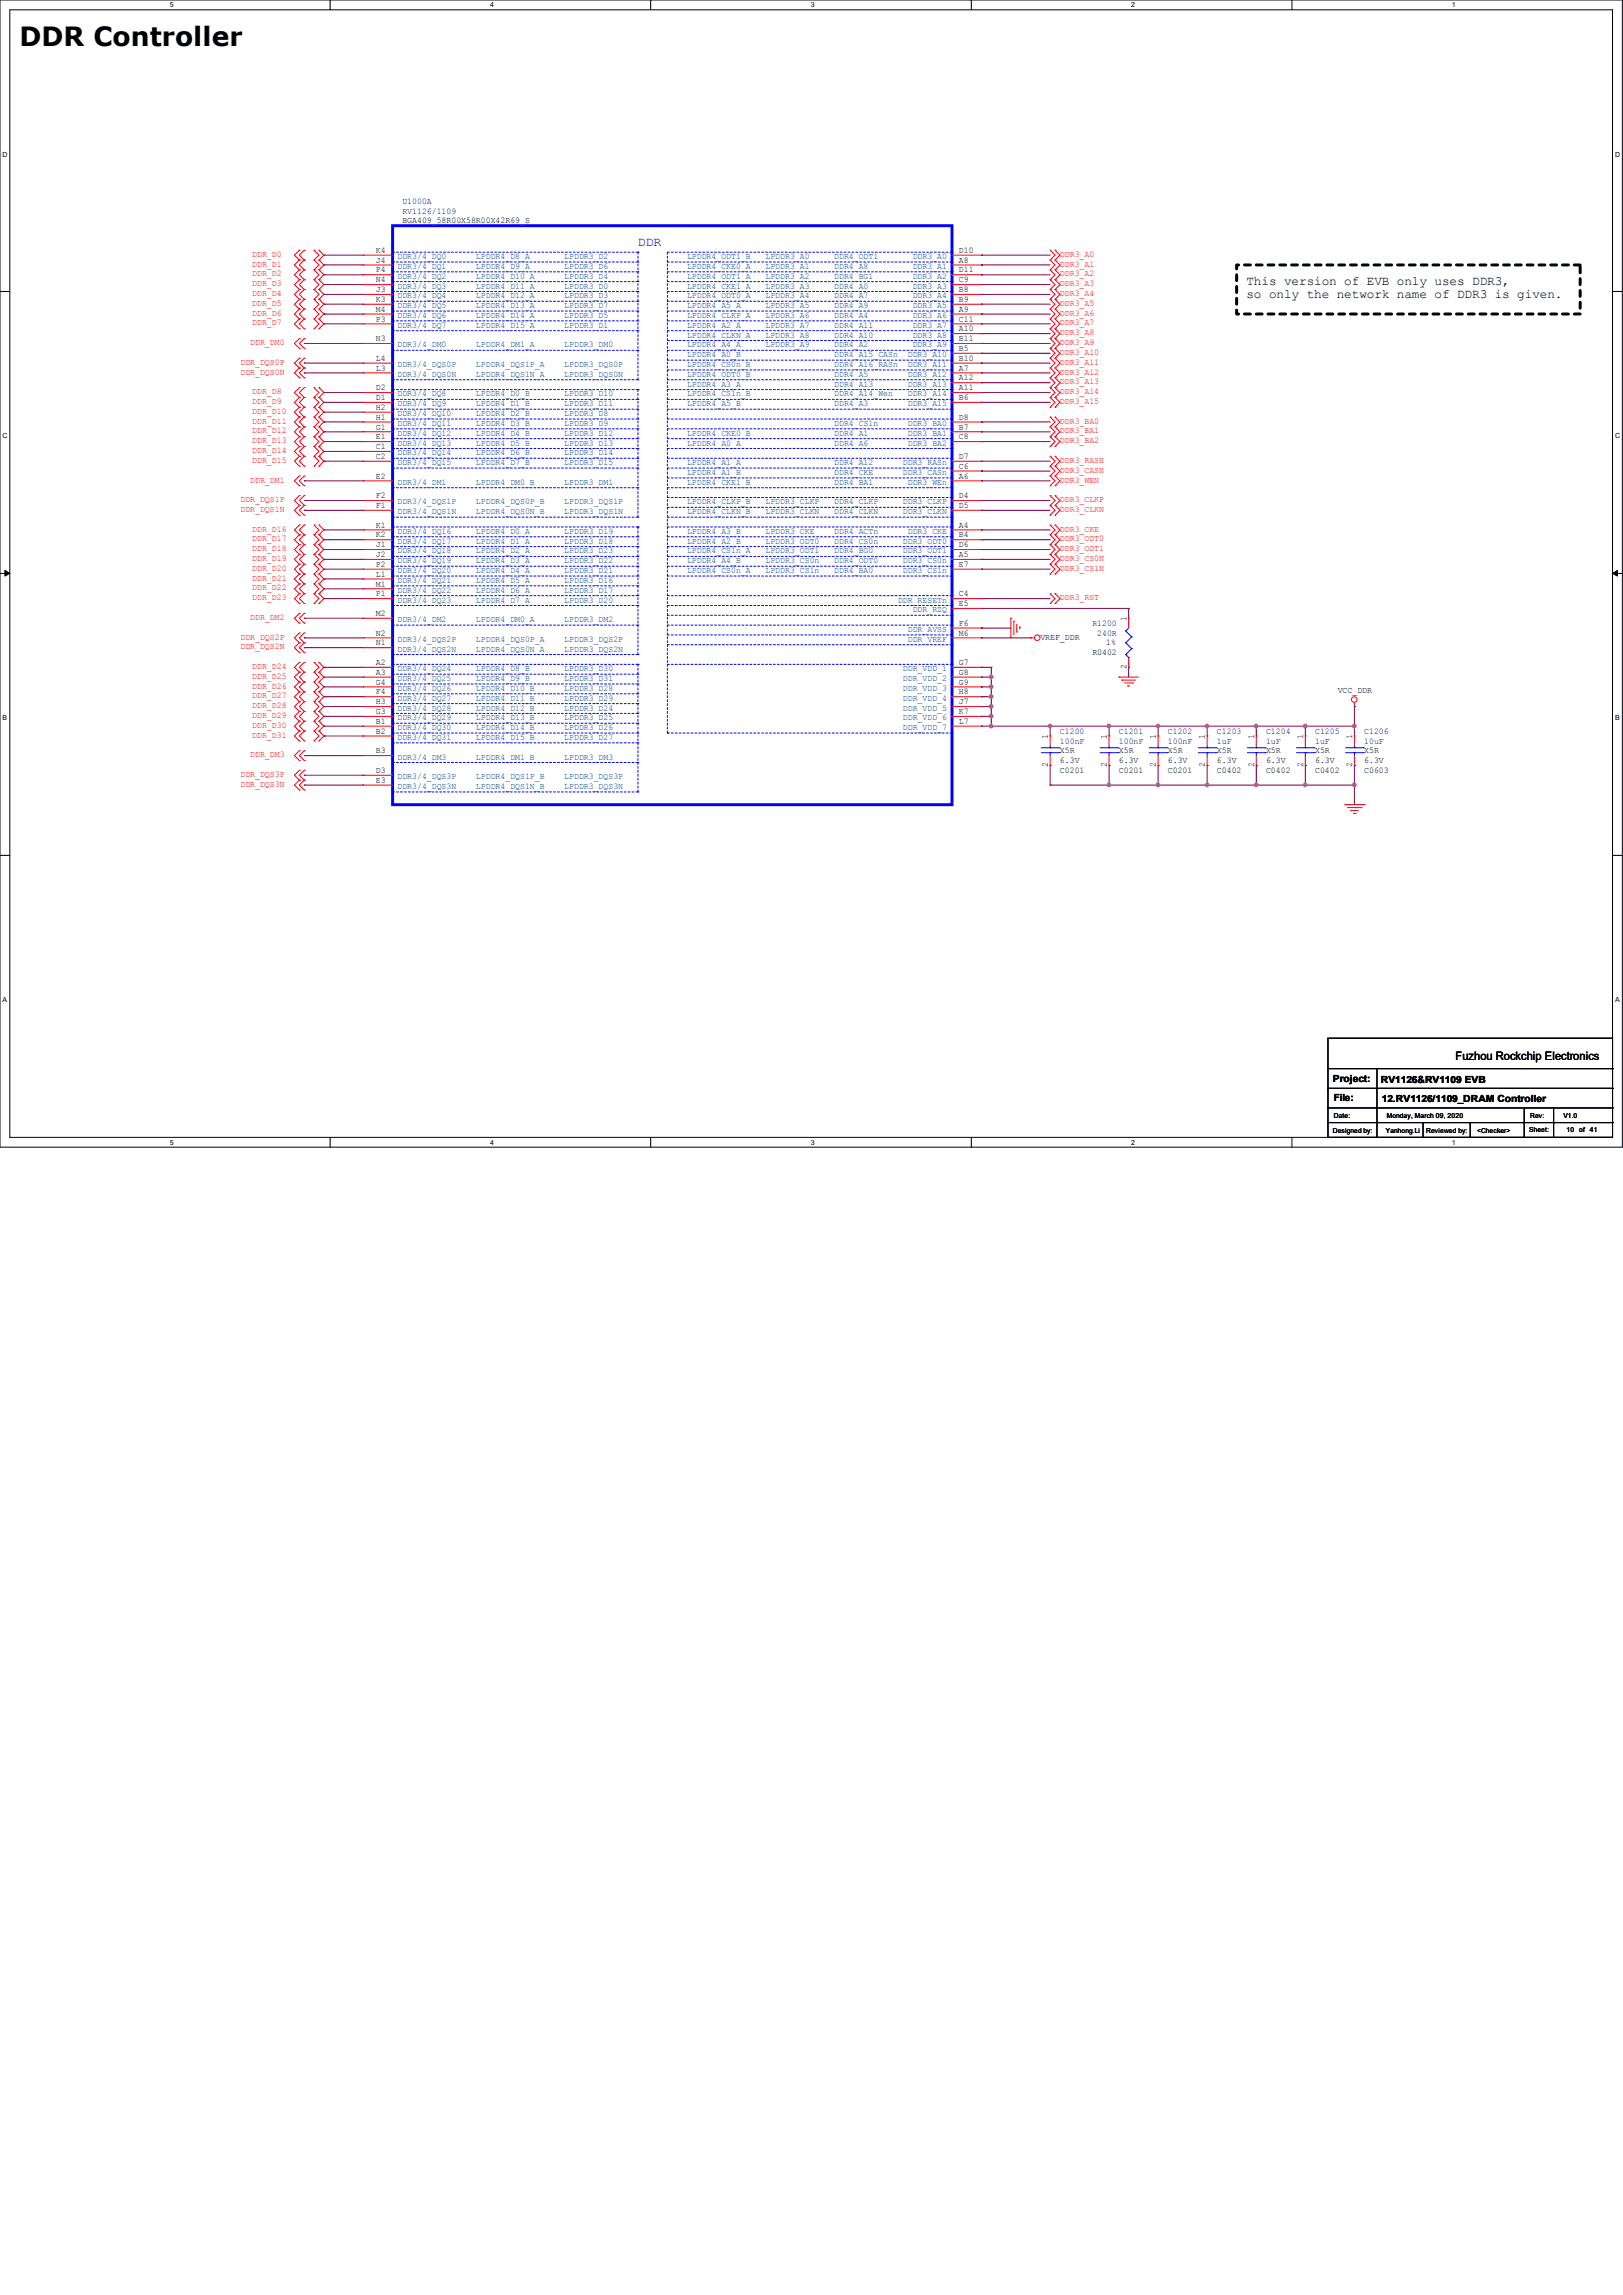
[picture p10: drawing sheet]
<svg xmlns="http://www.w3.org/2000/svg" width="210mm" height="297mm" viewBox="0 0 210 297" stroke-linecap="round" stroke-linejoin="round" font-family="sans-serif">
<defs><g id="words">
<text font-size="3.4" x="2.5" y="6">DDR Controller</text>
<text font-size="1.7" fill="#00f" x="82.5" y="31.8">DDR</text>
<g font-size="1.7">
<text x="161.3" y="36.9">This version of EVB only uses DDR3,</text>
<text x="161.3" y="38.5">so only the network name of DDR3 is given.</text>
</g>
<text font-size="1.5" x="188.3" y="137.2">Fuzhou Rockchip Electronics</text>
<g font-size="1.3">
<text x="172.5" y="140">Project:</text>
<text x="172.6" y="142.5">File:</text>
<text x="178.7" y="140.1">RV1126&amp;RV1109 EVB</text>
<text x="178.8" y="142.7">12.RV1126/1109_DRAM Controller</text>
</g>
<g font-size="1.1" fill="#000080">
<text x="52.1" y="26.4">U1000A</text>
<text x="52.1" y="27.6">RV1126/1109</text>
<text x="141.4" y="81">R1200</text>
<text x="142" y="82.3">240R</text>
<text x="137.2" y="95">C1200</text>
<text x="144.8" y="95">C1201</text>
<text x="151.1" y="95">C1202</text>
<text x="157.5" y="95">C1203</text>
<text x="163.8" y="95">C1204</text>
<text x="170.2" y="95">C1205</text>
<text x="176.5" y="95">C1206</text>
<text x="137.2" y="96.2">100nF</text>
<text x="144.8" y="96.2">100nF</text>
<text x="151.1" y="96.2">100nF</text>
<text x="157.5" y="96.2">1uF</text>
<text x="163.8" y="96.2">1uF</text>
<text x="170.2" y="96.2">1uF</text>
<text x="176.5" y="96.2">10uF</text>
</g>
<g font-size="1.1">
<text x="52.1" y="28.9">BGA409_58R00X58R00X42R69_S</text>
<text x="48.6" y="32.7">K4</text>
<text x="48.6" y="34">J4</text>
<text x="48.6" y="35.3">P4</text>
<text x="124.1" y="34">A8</text>
<text x="124.1" y="35.3">D11</text>
<text x="124.1" y="32.7">D10</text>
<text x="48.6" y="36.5">N4</text>
<text x="48.6" y="37.8">J3</text>
<text x="48.6" y="39.1">K3</text>
<text x="48.6" y="40.3">M4</text>
<text x="48.6" y="41.6">P3</text>
<text x="124.1" y="36.5">C9</text>
<text x="124.1" y="40.3">A9</text>
<text x="124.1" y="37.8">B8</text>
<text x="124.1" y="39.1">B9</text>
<text x="124.1" y="41.6">C11</text>
<text x="48.6" y="44.2">N3</text>
<text x="48.6" y="46.7">L4</text>
<text x="48.6" y="48">L3</text>
<text x="124.1" y="44.2">B11</text>
<text x="124.1" y="48">A7</text>
<text x="124.1" y="42.9">A10</text>
<text x="124.1" y="45.4">B5</text>
<text x="124.1" y="46.7">B10</text>
<text x="48.6" y="50.5">D2</text>
<text x="48.6" y="51.8">D1</text>
<text x="48.6" y="53">H2</text>
<text x="124.1" y="51.8">B6</text>
<text x="124.1" y="49.2">A12</text>
<text x="124.1" y="50.5">A11</text>
<text x="48.6" y="54.3">H1</text>
<text x="48.6" y="55.6">G1</text>
<text x="48.6" y="56.9">E1</text>
<text x="48.6" y="58.1">C1</text>
<text x="48.6" y="59.4">C2</text>
<text x="124.1" y="55.6">B7</text>
<text x="124.1" y="56.9">C8</text>
<text x="124.1" y="59.4">D7</text>
<text x="124.1" y="54.3">D8</text>
<text x="48.6" y="61.9">E2</text>
<text x="48.6" y="64.5">F2</text>
<text x="48.6" y="65.7">F1</text>
<text x="124.1" y="64.5">D4</text>
<text x="124.1" y="65.7">D5</text>
<text x="124.1" y="61.9">A6</text>
<text x="124.1" y="60.7">C6</text>
<text x="48.6" y="68.3">K1</text>
<text x="48.6" y="69.6">K2</text>
<text x="48.6" y="70.8">J1</text>
<text x="124.1" y="70.8">D6</text>
<text x="124.1" y="69.6">B4</text>
<text x="124.1" y="68.3">A4</text>
<text x="48.6" y="72.1">J2</text>
<text x="48.6" y="73.4">P2</text>
<text x="48.6" y="74.6">L1</text>
<text x="48.6" y="75.9">M1</text>
<text x="48.6" y="77.2">P1</text>
<text x="124.1" y="77.2">C4</text>
<text x="124.1" y="73.4">E7</text>
<text x="124.1" y="72.1">A5</text>
<text x="48.6" y="79.7">M2</text>
<text x="48.6" y="82.3">N2</text>
<text x="48.6" y="83.5">N1</text>
<text x="124.1" y="78.4">E5</text>
<text x="124.1" y="81">F6</text>
<text x="124.1" y="82.3">M6</text>
<text x="134.6" y="82.8">VREF_DDR</text>
<text x="143.1" y="83.5">1%</text>
<text x="145.8" y="80.4" transform="rotate(-90 145.8 80.4)">1</text>
<text x="48.6" y="86.1">A2</text>
<text x="48.6" y="87.3">A3</text>
<text x="48.6" y="88.6">G4</text>
<text x="48.6" y="89.9">F4</text>
<text x="124.1" y="86.1">G7</text>
<text x="124.1" y="87.3">G8</text>
<text x="124.1" y="88.6">G9</text>
<text x="124.1" y="89.9">H8</text>
<text x="141.4" y="84.8">R0402</text>
<text x="145.8" y="86.6" transform="rotate(-90 145.8 86.6)">2</text>
<text x="173.1" y="89.6">VCC_DDR</text>
<text x="48.6" y="91.1">H3</text>
<text x="48.6" y="92.4">G3</text>
<text x="48.6" y="93.7">B1</text>
<text x="48.6" y="95">B2</text>
<text x="124.1" y="91.1">J7</text>
<text x="124.1" y="92.4">K7</text>
<text x="124.1" y="93.7">L7</text>
<text x="135.6" y="95.6" transform="rotate(-90 135.6 95.6)">1</text>
<text x="143.2" y="95.6" transform="rotate(-90 143.2 95.6)">1</text>
<text x="149.6" y="95.6" transform="rotate(-90 149.6 95.6)">1</text>
<text x="155.9" y="95.6" transform="rotate(-90 155.9 95.6)">1</text>
<text x="162.3" y="95.6" transform="rotate(-90 162.3 95.6)">1</text>
<text x="168.6" y="95.6" transform="rotate(-90 168.6 95.6)">1</text>
<text x="175" y="95.6" transform="rotate(-90 175 95.6)">1</text>
<text x="48.6" y="97.5">B3</text>
<text x="48.6" y="100">D3</text>
<text x="48.6" y="101.3">E3</text>
<text x="135.6" y="99.3" transform="rotate(-90 135.6 99.3)">2</text>
<text x="137.2" y="100">C0201</text>
<text x="137.2" y="97.5">X5R</text>
<text x="137.2" y="98.8">6.3V</text>
<text x="143.2" y="99.3" transform="rotate(-90 143.2 99.3)">2</text>
<text x="144.8" y="100">C0201</text>
<text x="144.8" y="97.5">X5R</text>
<text x="144.8" y="98.8">6.3V</text>
<text x="149.6" y="99.3" transform="rotate(-90 149.6 99.3)">2</text>
<text x="151.1" y="100">C0201</text>
<text x="151.1" y="97.5">X5R</text>
<text x="151.1" y="98.8">6.3V</text>
<text x="155.9" y="99.3" transform="rotate(-90 155.9 99.3)">2</text>
<text x="157.5" y="100">C0402</text>
<text x="157.5" y="97.5">X5R</text>
<text x="157.5" y="98.8">6.3V</text>
<text x="162.3" y="99.3" transform="rotate(-90 162.3 99.3)">2</text>
<text x="163.8" y="100">C0402</text>
<text x="163.8" y="97.5">X5R</text>
<text x="163.8" y="98.8">6.3V</text>
<text x="168.6" y="99.3" transform="rotate(-90 168.6 99.3)">2</text>
<text x="170.2" y="100">C0402</text>
<text x="170.2" y="97.5">X5R</text>
<text x="170.2" y="98.8">6.3V</text>
<text x="175" y="99.3" transform="rotate(-90 175 99.3)">2</text>
<text x="176.5" y="100">C0603</text>
<text x="176.5" y="97.5">X5R</text>
<text x="176.5" y="98.8">6.3V</text>
</g>
<g font-size="1.1" fill="#f00">
<text x="32.6" y="33.2">DDR_D0</text>
<text x="32.6" y="34.5">DDR_D1</text>
<text x="32.6" y="35.8">DDR_D2</text>
<text x="137.2" y="33.2">DDR3_A0</text>
<text x="137.2" y="34.5">DDR3_A1</text>
<text x="137.2" y="35.8">DDR3_A2</text>
<text x="32.6" y="37">DDR_D3</text>
<text x="32.6" y="38.3">DDR_D4</text>
<text x="32.6" y="39.6">DDR_D5</text>
<text x="32.6" y="40.9">DDR_D6</text>
<text x="137.2" y="37">DDR3_A3</text>
<text x="137.2" y="38.3">DDR3_A4</text>
<text x="137.2" y="39.6">DDR3_A5</text>
<text x="137.2" y="40.9">DDR3_A6</text>
<text x="31.1" y="47.2">DDR_DQS0P</text>
<text x="32.4" y="44.7">DDR_DM0</text>
<text x="32.6" y="42.1">DDR_D7</text>
<text x="137.2" y="43.4">DDR3_A8</text>
<text x="137.2" y="42.1">DDR3_A7</text>
<text x="137.2" y="45.9">DDR3_A10</text>
<text x="137.2" y="47.2">DDR3_A11</text>
<text x="137.2" y="44.7">DDR3_A9</text>
<text x="31.1" y="48.5">DDR_DQS0N</text>
<text x="32.6" y="51">DDR_D8</text>
<text x="32.6" y="52.3">DDR_D9</text>
<text x="32.6" y="53.6">DDR_D10</text>
<text x="137.2" y="48.5">DDR3_A12</text>
<text x="137.2" y="49.7">DDR3_A13</text>
<text x="137.2" y="51">DDR3_A14</text>
<text x="137.2" y="52.3">DDR3_A15</text>
<text x="32.6" y="54.8">DDR_D11</text>
<text x="32.6" y="56.1">DDR_D12</text>
<text x="32.6" y="57.4">DDR_D13</text>
<text x="32.6" y="58.6">DDR_D14</text>
<text x="32.6" y="59.9">DDR_D15</text>
<text x="137.2" y="57.4">DDR3_BA2</text>
<text x="137.2" y="56.1">DDR3_BA1</text>
<text x="137.2" y="54.8">DDR3_BA0</text>
<text x="137.2" y="59.9">DDR3_RASN</text>
<text x="31.1" y="65">DDR_DQS1P</text>
<text x="32.4" y="62.4">DDR_DM1</text>
<text x="137.2" y="61.2">DDR3_CASN</text>
<text x="137.2" y="62.4">DDR3_WEN</text>
<text x="137.2" y="65">DDR3_CLKP</text>
<text x="31.1" y="66.3">DDR_DQS1N</text>
<text x="32.6" y="68.8">DDR_D16</text>
<text x="32.6" y="70.1">DDR_D17</text>
<text x="32.6" y="71.3">DDR_D18</text>
<text x="137.2" y="66.3">DDR3_CLKN</text>
<text x="137.2" y="68.8">DDR3_CKE</text>
<text x="137.2" y="70.1">DDR3_ODT0</text>
<text x="137.2" y="71.3">DDR3_ODT1</text>
<text x="32.6" y="72.6">DDR_D19</text>
<text x="32.6" y="73.9">DDR_D20</text>
<text x="32.6" y="75.1">DDR_D21</text>
<text x="32.6" y="76.4">DDR_D22</text>
<text x="32.6" y="77.7">DDR_D23</text>
<text x="137.2" y="73.9">DDR3_CS1N</text>
<text x="137.2" y="72.6">DDR3_CS0N</text>
<text x="137.2" y="77.7">DDR3_RST</text>
<text x="31.1" y="82.8">DDR_DQS2P</text>
<text x="32.4" y="80.2">DDR_DM2</text>
<text x="31.1" y="84">DDR_DQS2N</text>
<text x="32.6" y="86.6">DDR_D24</text>
<text x="32.6" y="87.8">DDR_D25</text>
<text x="32.6" y="89.1">DDR_D26</text>
<text x="32.6" y="90.4">DDR_D27</text>
<text x="32.6" y="91.7">DDR_D28</text>
<text x="32.6" y="92.9">DDR_D29</text>
<text x="32.6" y="94.2">DDR_D30</text>
<text x="32.6" y="95.5">DDR_D31</text>
<text x="31.1" y="100.5">DDR_DQS3P</text>
<text x="31.1" y="101.8">DDR_DQS3N</text>
<text x="32.4" y="98">DDR_DM3</text>
</g>
<g font-size="1.1" fill="#004080">
<text x="51.4" y="33.5">DDR3/4_DQ0</text>
<text x="51.4" y="34.8">DDR3/4_DQ1</text>
<text x="61.6" y="33.5">LPDDR4_D8_A</text>
<text x="61.6" y="34.8">LPDDR4_D9_A</text>
<text x="73" y="33.5">LPDDR3_D2</text>
<text x="73" y="34.8">LPDDR3_D6</text>
<text x="88.9" y="34.8">LPDDR4_CKE0_A</text>
<text x="88.9" y="33.5">LPDDR4_ODT1_B</text>
<text x="99.1" y="34.8">LPDDR3_A1</text>
<text x="99.1" y="33.5">LPDDR3_A0</text>
<text x="107.9" y="34.8">DDR4_A8</text>
<text x="107.9" y="33.5">DDR4_ODT1</text>
<text x="118.1" y="34.8">DDR3_A1</text>
<text x="118.1" y="33.5">DDR3_A0</text>
<text x="51.4" y="36.1">DDR3/4_DQ2</text>
<text x="51.4" y="37.3">DDR3/4_DQ3</text>
<text x="51.4" y="38.6">DDR3/4_DQ4</text>
<text x="51.4" y="39.9">DDR3/4_DQ5</text>
<text x="51.4" y="41.1">DDR3/4_DQ6</text>
<text x="61.6" y="36.1">LPDDR4_D10_A</text>
<text x="61.6" y="37.3">LPDDR4_D11_A</text>
<text x="61.6" y="38.6">LPDDR4_D12_A</text>
<text x="61.6" y="39.9">LPDDR4_D13_A</text>
<text x="61.6" y="41.1">LPDDR4_D14_A</text>
<text x="73" y="36.1">LPDDR3_D4</text>
<text x="73" y="37.3">LPDDR3_D0</text>
<text x="73" y="38.6">LPDDR3_D3</text>
<text x="73" y="39.9">LPDDR3_D7</text>
<text x="73" y="41.1">LPDDR3_D5</text>
<text x="88.9" y="37.3">LPDDR4_CKE1_A</text>
<text x="88.9" y="41.1">LPDDR4_CLKP_A</text>
<text x="88.9" y="38.6">LPDDR4_ODT0_A</text>
<text x="88.9" y="39.9">LPDDR4_A5_A</text>
<text x="88.9" y="36.1">LPDDR4_ODT1_A</text>
<text x="99.1" y="37.3">LPDDR3_A3</text>
<text x="99.1" y="41.1">LPDDR3_A6</text>
<text x="99.1" y="38.6">LPDDR3_A4</text>
<text x="99.1" y="39.9">LPDDR3_A5</text>
<text x="99.1" y="36.1">LPDDR3_A2</text>
<text x="107.9" y="37.3">DDR4_A0</text>
<text x="107.9" y="41.1">DDR4_A4</text>
<text x="107.9" y="38.6">DDR4_A7</text>
<text x="107.9" y="39.9">DDR4_A9</text>
<text x="107.9" y="36.1">DDR4_BG1</text>
<text x="118.1" y="37.3">DDR3_A3</text>
<text x="118.1" y="41.1">DDR3_A6</text>
<text x="118.1" y="38.6">DDR3_A4</text>
<text x="118.1" y="39.9">DDR3_A5</text>
<text x="118.1" y="36.1">DDR3_A2</text>
<text x="51.4" y="42.4">DDR3/4_DQ7</text>
<text x="51.4" y="45">DDR3/4_DM0</text>
<text x="51.4" y="47.5">DDR3/4_DQS0P</text>
<text x="61.6" y="42.4">LPDDR4_D15_A</text>
<text x="61.6" y="45">LPDDR4_DM1_A</text>
<text x="61.6" y="47.5">LPDDR4_DQS1P_A</text>
<text x="73" y="42.4">LPDDR3_D1</text>
<text x="73" y="45">LPDDR3_DM0</text>
<text x="73" y="47.5">LPDDR3_DQS0P</text>
<text x="88.9" y="45">LPDDR4_A4_A</text>
<text x="88.9" y="43.7">LPDDR4_CLKN_A</text>
<text x="88.9" y="42.4">LPDDR4_A2_A</text>
<text x="88.9" y="46.2">LPDDR4_A0_B</text>
<text x="88.9" y="47.5">LPDDR4_CS0n_B</text>
<text x="99.1" y="45">LPDDR3_A9</text>
<text x="99.1" y="43.7">LPDDR3_A8</text>
<text x="99.1" y="42.4">LPDDR3_A7</text>
<text x="107.9" y="45">DDR4_A2</text>
<text x="107.9" y="43.7">DDR4_A10</text>
<text x="107.9" y="42.4">DDR4_A11</text>
<text x="107.9" y="46.2">DDR4_A15_CASn</text>
<text x="107.9" y="47.5">DDR4_A16_RASn</text>
<text x="117.5" y="46.2">DDR3_A10</text>
<text x="117.5" y="47.5">DDR3_A11</text>
<text x="118.1" y="45">DDR3_A9</text>
<text x="118.1" y="43.7">DDR3_A8</text>
<text x="118.1" y="42.4">DDR3_A7</text>
<text x="51.4" y="51.3">DDR3/4_DQ8</text>
<text x="51.4" y="52.6">DDR3/4_DQ9</text>
<text x="51.4" y="53.8">DDR3/4_DQ10</text>
<text x="51.4" y="48.8">DDR3/4_DQS0N</text>
<text x="61.6" y="51.3">LPDDR4_D0_B</text>
<text x="61.6" y="52.6">LPDDR4_D1_B</text>
<text x="61.6" y="53.8">LPDDR4_D2_B</text>
<text x="61.6" y="48.8">LPDDR4_DQS1N_A</text>
<text x="73" y="51.3">LPDDR3_D10</text>
<text x="73" y="52.6">LPDDR3_D11</text>
<text x="73" y="53.8">LPDDR3_D8</text>
<text x="73" y="48.8">LPDDR3_DQS0N</text>
<text x="88.9" y="52.6">LPDDR4_A5_B</text>
<text x="88.9" y="48.8">LPDDR4_ODT0_B</text>
<text x="88.9" y="50">LPDDR4_A3_A</text>
<text x="88.9" y="51.3">LPDDR4_CS1n_B</text>
<text x="107.9" y="52.6">DDR4_A3</text>
<text x="107.9" y="48.8">DDR4_A5</text>
<text x="107.9" y="50">DDR4_A13</text>
<text x="107.9" y="51.3">DDR4_A14_Wen</text>
<text x="117.5" y="52.6">DDR3_A15</text>
<text x="117.5" y="48.8">DDR3_A12</text>
<text x="117.5" y="50">DDR3_A13</text>
<text x="117.5" y="51.3">DDR3_A14</text>
<text x="51.4" y="55.1">DDR3/4_DQ11</text>
<text x="51.4" y="56.4">DDR3/4_DQ12</text>
<text x="51.4" y="57.7">DDR3/4_DQ13</text>
<text x="51.4" y="58.9">DDR3/4_DQ14</text>
<text x="61.6" y="55.1">LPDDR4_D3_B</text>
<text x="61.6" y="56.4">LPDDR4_D4_B</text>
<text x="61.6" y="57.7">LPDDR4_D5_B</text>
<text x="61.6" y="58.9">LPDDR4_D6_B</text>
<text x="73" y="55.1">LPDDR3_D9</text>
<text x="73" y="56.4">LPDDR3_D12</text>
<text x="73" y="57.7">LPDDR3_D13</text>
<text x="73" y="58.9">LPDDR3_D14</text>
<text x="88.9" y="56.4">LPDDR4_CKE0_B</text>
<text x="88.9" y="57.7">LPDDR4_A0_A</text>
<text x="107.9" y="56.4">DDR4_A1</text>
<text x="107.9" y="57.7">DDR4_A6</text>
<text x="107.9" y="55.1">DDR4_CS1n</text>
<text x="117.5" y="56.4">DDR3_BA1</text>
<text x="117.5" y="57.7">DDR3_BA2</text>
<text x="117.5" y="55.1">DDR3_BA0</text>
<text x="51.4" y="60.2">DDR3/4_DQ15</text>
<text x="51.4" y="62.7">DDR3/4_DM1</text>
<text x="51.4" y="65.3">DDR3/4_DQS1P</text>
<text x="61.6" y="60.2">LPDDR4_D7_B</text>
<text x="61.6" y="62.7">LPDDR4_DM0_B</text>
<text x="61.6" y="65.3">LPDDR4_DQS0P_B</text>
<text x="73" y="60.2">LPDDR3_D15</text>
<text x="73" y="62.7">LPDDR3_DM1</text>
<text x="73" y="65.3">LPDDR3_DQS1P</text>
<text x="88.9" y="60.2">LPDDR4_A1_A</text>
<text x="88.9" y="65.3">LPDDR4_CLKP_B</text>
<text x="88.9" y="62.7">LPDDR4_CKE1_B</text>
<text x="88.9" y="61.5">LPDDR4_A1_B</text>
<text x="99.1" y="65.3">LPDDR3_CLKP</text>
<text x="107.9" y="60.2">DDR4_A12</text>
<text x="107.9" y="65.3">DDR4_CLKP</text>
<text x="107.9" y="62.7">DDR4_BA1</text>
<text x="107.9" y="61.5">DDR4_CKE</text>
<text x="116.8" y="60.2">DDR3_RASn</text>
<text x="116.8" y="65.3">DDR3_CLKP</text>
<text x="116.8" y="61.5">DDR3_CASn</text>
<text x="117.5" y="62.7">DDR3_WEn</text>
<text x="51.4" y="69.1">DDR3/4_DQ16</text>
<text x="51.4" y="70.4">DDR3/4_DQ17</text>
<text x="51.4" y="71.6">DDR3/4_DQ18</text>
<text x="51.4" y="66.5">DDR3/4_DQS1N</text>
<text x="61.6" y="69.1">LPDDR4_D0_A</text>
<text x="61.6" y="70.4">LPDDR4_D1_A</text>
<text x="61.6" y="71.6">LPDDR4_D2_A</text>
<text x="61.6" y="66.5">LPDDR4_DQS0N_B</text>
<text x="73" y="69.1">LPDDR3_D19</text>
<text x="73" y="70.4">LPDDR3_D18</text>
<text x="73" y="71.6">LPDDR3_D23</text>
<text x="73" y="66.5">LPDDR3_DQS1N</text>
<text x="88.9" y="66.5">LPDDR4_CLKN_B</text>
<text x="88.9" y="71.6">LPDDR4_CS1n_A</text>
<text x="88.9" y="70.4">LPDDR4_A2_B</text>
<text x="88.9" y="69.1">LPDDR4_A3_B</text>
<text x="99.1" y="66.5">LPDDR3_CLKN</text>
<text x="99.1" y="71.6">LPDDR3_ODT1</text>
<text x="99.1" y="70.4">LPDDR3_ODT0</text>
<text x="99.1" y="69.1">LPDDR3_CKE</text>
<text x="107.9" y="66.5">DDR4_CLKN</text>
<text x="107.9" y="71.6">DDR4_BG0</text>
<text x="107.9" y="70.4">DDR4_CS0n</text>
<text x="107.9" y="69.1">DDR4_ACTn</text>
<text x="116.8" y="66.5">DDR3_CLKN</text>
<text x="116.8" y="71.6">DDR3_ODT1</text>
<text x="116.8" y="70.4">DDR3_ODT0</text>
<text x="117.5" y="69.1">DDR3_CKE</text>
<text x="51.4" y="72.9">DDR3/4_DQ19</text>
<text x="51.4" y="74.2">DDR3/4_DQ20</text>
<text x="51.4" y="75.4">DDR3/4_DQ21</text>
<text x="51.4" y="76.7">DDR3/4_DQ22</text>
<text x="51.4" y="78">DDR3/4_DQ23</text>
<text x="61.6" y="72.9">LPDDR4_D3_A</text>
<text x="61.6" y="74.2">LPDDR4_D4_A</text>
<text x="61.6" y="75.4">LPDDR4_D5_A</text>
<text x="61.6" y="76.7">LPDDR4_D6_A</text>
<text x="61.6" y="78">LPDDR4_D7_A</text>
<text x="73" y="72.9">LPDDR3_D22</text>
<text x="73" y="74.2">LPDDR3_D21</text>
<text x="73" y="75.4">LPDDR3_D16</text>
<text x="73" y="76.7">LPDDR3_D17</text>
<text x="73" y="78">LPDDR3_D20</text>
<text x="88.9" y="74.2">LPDDR4_CS0n_A</text>
<text x="88.9" y="72.9">LPDDR4_A4_B</text>
<text x="99.1" y="74.2">LPDDR3_CS1n</text>
<text x="99.1" y="72.9">LPDDR3_CS0n</text>
<text x="107.9" y="74.2">DDR4_BA0</text>
<text x="107.9" y="72.9">DDR4_ODT0</text>
<text x="116.2" y="78">DDR_RESETn</text>
<text x="116.8" y="74.2">DDR3_CS1n</text>
<text x="116.8" y="72.9">DDR3_CS0n</text>
<text x="51.4" y="80.5">DDR3/4_DM2</text>
<text x="51.4" y="83.1">DDR3/4_DQS2P</text>
<text x="61.6" y="80.5">LPDDR4_DM0_A</text>
<text x="61.6" y="83.1">LPDDR4_DQS0P_A</text>
<text x="73" y="80.5">LPDDR3_DM2</text>
<text x="73" y="83.1">LPDDR3_DQS2P</text>
<text x="117.5" y="81.8">DDR_AVSS</text>
<text x="117.5" y="83.1">DDR_VREF</text>
<text x="118.1" y="79.3">DDR_RZQ</text>
<text x="51.4" y="86.9">DDR3/4_DQ24</text>
<text x="51.4" y="88.1">DDR3/4_DQ25</text>
<text x="51.4" y="89.4">DDR3/4_DQ26</text>
<text x="51.4" y="84.3">DDR3/4_DQS2N</text>
<text x="61.6" y="86.9">LPDDR4_D8_B</text>
<text x="61.6" y="88.1">LPDDR4_D9_B</text>
<text x="61.6" y="89.4">LPDDR4_D10_B</text>
<text x="61.6" y="84.3">LPDDR4_DQS0N_A</text>
<text x="73" y="86.9">LPDDR3_D30</text>
<text x="73" y="88.1">LPDDR3_D31</text>
<text x="73" y="89.4">LPDDR3_D28</text>
<text x="73" y="84.3">LPDDR3_DQS2N</text>
<text x="116.8" y="86.9">DDR_VDD_1</text>
<text x="116.8" y="88.1">DDR_VDD_2</text>
<text x="116.8" y="89.4">DDR_VDD_3</text>
<text x="51.4" y="90.7">DDR3/4_DQ27</text>
<text x="51.4" y="92">DDR3/4_DQ28</text>
<text x="51.4" y="93.2">DDR3/4_DQ29</text>
<text x="51.4" y="94.5">DDR3/4_DQ30</text>
<text x="51.4" y="95.8">DDR3/4_DQ31</text>
<text x="61.6" y="90.7">LPDDR4_D11_B</text>
<text x="61.6" y="92">LPDDR4_D12_B</text>
<text x="61.6" y="93.2">LPDDR4_D13_B</text>
<text x="61.6" y="94.5">LPDDR4_D14_B</text>
<text x="61.6" y="95.8">LPDDR4_D15_B</text>
<text x="73" y="90.7">LPDDR3_D29</text>
<text x="73" y="92">LPDDR3_D24</text>
<text x="73" y="93.2">LPDDR3_D25</text>
<text x="73" y="94.5">LPDDR3_D26</text>
<text x="73" y="95.8">LPDDR3_D27</text>
<text x="116.8" y="90.7">DDR_VDD_4</text>
<text x="116.8" y="92">DDR_VDD_5</text>
<text x="116.8" y="93.2">DDR_VDD_6</text>
<text x="116.8" y="94.5">DDR_VDD_7</text>
<text x="51.4" y="98.3">DDR3/4_DM3</text>
<text x="51.4" y="100.8">DDR3/4_DQS3P</text>
<text x="61.6" y="98.3">LPDDR4_DM1_B</text>
<text x="61.6" y="100.8">LPDDR4_DQS1P_B</text>
<text x="73" y="98.3">LPDDR3_DM3</text>
<text x="73" y="100.8">LPDDR3_DQS3P</text>
<text x="51.4" y="102.1">DDR3/4_DQS3N</text>
<text x="61.6" y="102.1">LPDDR4_DQS1N_B</text>
<text x="73" y="102.1">LPDDR3_DQS3N</text>
</g>
<g font-size=".9">
<text x="22" y=".9">5</text>
<text x="63.4" y=".9">4</text>
<text x="104.9" y=".9">3</text>
<text x="146.4" y=".9">2</text>
<text x="187.9" y=".9">1</text>
<text x=".3" y="20.3">D</text>
<text x="209" y="20.3">D</text>
<text x=".3" y="56.7">C</text>
<text x="209" y="56.7">C</text>
<text x=".3" y="93.2">B</text>
<text x="209" y="93.2">B</text>
<text x=".3" y="129.7">A</text>
<text x="209" y="129.7">A</text>
<text x="22" y="148.1">5</text>
<text x="63.4" y="148.1">4</text>
<text x="104.9" y="148.1">3</text>
<text x="146.4" y="148.1">2</text>
<text x="172.5" y="146.6">Designed by:</text>
<text x="172.6" y="144.7">Date:</text>
<text x="179.3" y="146.6">Yanhong.Li</text>
<text x="179.5" y="144.7">Monday, March 09, 2020</text>
<text x="184.5" y="146.6">Reviewed by:</text>
<text x="187.9" y="148.1">1</text>
<text x="191.1" y="146.6">&lt;Checker&gt;</text>
<text x="197.9" y="146.5">Sheet:</text>
<text x="198" y="144.7">Rev:</text>
<text x="202.3" y="144.7">V1.0</text>
<text x="202.7" y="146.5">10</text>
<text x="204.3" y="146.5">of 41</text>
</g>
</g></defs>
<path d="M0 0h209.9v148.5h-209.9zM1.3 1.3h207.4v145.9h-207.4z" fill="none" stroke="#000" stroke-width=".13"/>
<g fill="#fff">
<path d="M22 .1h.5v1h-.5z"/>
<path d="M22 147.3h.5v1h-.5z"/>
</g>
<path d="M42.7 0v1.3M42.7 147.2v1.3" fill="none" stroke="#000" stroke-width=".13"/>
<g fill="#fff">
<path d="M63.4 .1h.5v1h-.5z"/>
<path d="M63.4 147.3h.5v1h-.5z"/>
</g>
<path d="M84.2 0v1.3M84.2 147.2v1.3" fill="none" stroke="#000" stroke-width=".13"/>
<g fill="#fff">
<path d="M104.9 .1h.5v1h-.5z"/>
<path d="M104.9 147.3h.5v1h-.5z"/>
</g>
<path d="M125.7 0v1.3M125.7 147.2v1.3" fill="none" stroke="#000" stroke-width=".13"/>
<g fill="#fff">
<path d="M146.4 .1h.5v1h-.5z"/>
<path d="M146.4 147.3h.5v1h-.5z"/>
</g>
<path d="M167.2 0v1.3M167.2 147.2v1.3" fill="none" stroke="#000" stroke-width=".13"/>
<g fill="#fff">
<path d="M187.9 .1h.5v1h-.5z"/>
<path d="M187.9 147.3h.5v1h-.5z"/>
<path d="M.3 19.5h.7v1h-.7z"/>
<path d="M209 19.5h.6v1h-.6z"/>
<path d="M.3 55.9h.7v1h-.7z"/>
<path d="M209 55.9h.6v1h-.6z"/>
</g>
<path d="M0 37.7h1.3M208.7 37.7h1.2" fill="none" stroke="#000" stroke-width=".13"/>
<g fill="#fff">
<path d="M.3 92.4h.6v1h-.6z"/>
<path d="M209 92.4h.6v1h-.6z"/>
</g>
<path d="M0 74.2h1.3M208.7 74.2h1.2" fill="none" stroke="#000" stroke-width=".13"/>
<path d="M.6 73.8l.7 .4-.7 .3zM208.7 74.2l.6-.4v.7z" fill="#000" stroke="#000" stroke-width=".13"/>
<g fill="#fff">
<path d="M.3 128.9h.6v1h-.6z"/>
<path d="M209 128.9h.5v1h-.5z"/>
</g>
<g fill="none" stroke="#000" stroke-width=".13">
<path d="M0 110.7h1.3M208.7 110.7h1.2M171.8 134.4h36.9v12.8h-36.9zM171.8 138.3h36.9M178.2 138.3v8.9M208.7 138.3h.1M171.8 140.8h36.9M171.8 143.4h36.9M171.8 145.3h36.9M178.2 147.2h.1M184.1 147.2h.1M184.1 145.3v1.9"/>
<path d="M190.2 147.2h.1M190.2 145.3v1.9M197.2 147.2h.1M197.2 143.4v3.8M201 147.2h.1M201 143.4v3.8M208.7 140.8h.1M208.7 143.4h.1M208.7 145.3h.1"/>
</g>
<path d="M160 34.3h44.5v6.3h-44.5z" fill="none" stroke="#000" stroke-width=".38" stroke-dasharray=".8"/>
<g fill="none" stroke="#f00" stroke-width=".13">
<path d="M38.7 36.2h.1M38.7 37.5h.1M38.7 32.4h.1M38.7 33.7h.1M38.7 34.9h.1M38.7 38.7h.1M38.7 32.4l-.6 .6 .6 .7M38.7 36.2l-.6 .6 .6 .7M38.7 37.5l-.6 .6 .6 .6M38.7 33.7l-.6 .6 .6 .6M38.7 38.7l-.6 .7 .6 .6M38.7 34.9l-.6 .7 .6 .6"/>
<path d="M39.4 36.2h.1M39.4 37.5h.1M39.4 32.4h.1M39.4 33.7h.1M39.4 34.9h.1M39.4 38.7h.1M39.4 33.7l-.7 .6 .7 .6M39.4 38.7l-.7 .7 .7 .6M39.4 36.2l-.7 .6 .7 .7M39.4 34.9l-.7 .7 .7 .6M39.4 32.4l-.7 .6 .7 .7M39.4 37.5l-.7 .6 .7 .6"/>
<path d="M40.6 36.2h.1M40.6 37.5h.1M40.6 32.4h.1M40.6 33.7h.1M40.6 34.9h.1M40.6 38.7h.1M40.6 36.2l.7 .6-.7 .7M40.6 33.7l.7 .6-.7 .6M40.6 38.7l.7 .7-.7 .6M40.6 32.4l.7 .6-.7 .7M40.6 34.9l.7 .7-.7 .6M40.6 37.5l.7 .6-.7 .6"/>
<path d="M41.3 37.5h.1M41.3 36.2h.1M41.3 33.7h.1M41.3 32.4h.1M41.3 34.9h.1M41.3 38.7h.1M41.3 36.2l.6 .6-.6 .7M41.3 32.4l.6 .6-.6 .7M41.3 33.7l.6 .6-.6 .6M41.3 37.5l.6 .6-.6 .6M41.3 34.9l.6 .7-.6 .6M41.3 38.7l.6 .7-.6 .6"/>
<path d="M47 33h.1M47 34.3h.1M47 35.6h.1M47 36.8h.1M47 38.1h.1M47 39.4h.1M47 33h3.8M47 34.3h3.8M47 35.6h3.8M47 36.8h3.8M47 38.1h3.8M47 39.4h3.8"/>
<path d="M123.2 33h3.8M123.2 34.3h3.8M123.2 35.6h3.8M123.2 36.8h3.8M123.2 38.1h3.8M123.2 39.4h3.8M127 36.8h.1M127 38.1h.1M127 34.3h.1M127 39.4h.1M127 35.6h.1M127 33h.1"/>
<path d="M135.9 33.7h.1M135.9 32.4h.1M135.9 34.9h.1M135.9 36.2h.1M135.9 37.5h.1M135.9 38.7h.1M135.9 32.4l.6 .6-.6 .7M135.9 33.7l.6 .6-.6 .6M135.9 34.9l.6 .7-.6 .6M135.9 36.2l.6 .6-.6 .7M135.9 37.5l.6 .6-.6 .6M135.9 38.7l.6 .7-.6 .6"/>
<path d="M136.5 33.7h.1M136.5 32.4h.1M136.5 34.9h.1M136.5 36.2h.1M136.5 37.5h.1M136.5 38.7h.1M136.5 32.4l.7 .6-.7 .7M136.5 33.7l.7 .6-.7 .6M136.5 34.9l.7 .7-.7 .6M136.5 36.2l.7 .6-.7 .7M136.5 37.5l.7 .6-.7 .6M136.5 38.7l.7 .7-.7 .6"/>
<path d="M38.7 40h.1M38.7 41.3h.1M38.7 42.5h.1M38.7 46.4h.1M38.7 47.6h.1M38.7 48.9h.1M38.7 43.8h.1M38.7 45.1h.1M38.7 50.2h.1M38.7 51.4h.1M38.7 52.7h.1M38.7 54h.1"/>
<path d="M38.7 55.2h.1M38.7 56.5h.1M38.7 57.8h.1M38.7 59.1h.1M38.7 40l-.6 .6 .6 .7M38.7 41.3l-.6 .6 .6 .6M38.7 43.8l-.6 .6 .6 .7M38.7 46.4l-.6 .6 .6 .6M38.7 47.6l-.6 .7 .6 .6M38.7 54l-.6 .6 .6 .6M38.7 50.2l-.6 .6 .6 .6M38.7 55.2l-.6 .7 .6 .6"/>
<path d="M38.7 51.4l-.6 .7 .6 .6M38.7 56.5l-.6 .6 .6 .7M38.7 52.7l-.6 .6 .6 .7M38.7 57.8l-.6 .6 .6 .7M38.7 59.1l-.6 .6 .6 .6M39.4 40h.1M39.4 41.3h.1M39.4 42.5h.1M39.4 46.4h.1M39.4 47.6h.1M39.4 48.9h.1M39.4 43.8h.1"/>
<path d="M39.4 45.1h.1M39.4 50.2h.1M39.4 51.4h.1M39.4 52.7h.1M39.4 54h.1M39.4 55.2h.1M39.4 56.5h.1M39.4 57.8h.1M39.4 59.1h.1M39.4 40l-.7 .6 .7 .7M39.4 41.3l-.7 .6 .7 .6M39.4 43.8l-.7 .6 .7 .7"/>
<path d="M39.4 46.4l-.7 .6 .7 .6M39.4 47.6l-.7 .7 .7 .6M39.4 52.7l-.7 .6 .7 .7M39.4 50.2l-.7 .6 .7 .6M39.4 54l-.7 .6 .7 .6M39.4 51.4l-.7 .7 .7 .6M39.4 55.2l-.7 .7 .7 .6M39.4 56.5l-.7 .6 .7 .7M39.4 57.8l-.7 .6 .7 .7M39.4 59.1l-.7 .6 .7 .6M40.6 40h.1M40.6 41.3h.1"/>
<path d="M40.6 42.5h.1M40.6 50.2h.1M40.6 51.4h.1M40.6 52.7h.1M40.6 54h.1M40.6 55.2h.1M40.6 56.5h.1M40.6 57.8h.1M40.6 59.1h.1M40.6 41.3l.7 .6-.7 .6M40.6 40l.7 .6-.7 .7M40.6 50.2l.7 .6-.7 .6"/>
<path d="M40.6 59.1l.7 .6-.7 .6M40.6 51.4l.7 .7-.7 .6M40.6 54l.7 .6-.7 .6M40.6 52.7l.7 .6-.7 .7M40.6 55.2l.7 .7-.7 .6M40.6 56.5l.7 .6-.7 .7M40.6 57.8l.7 .6-.7 .7M41.3 40h.1M41.3 41.3h.1M41.3 42.5h.1M41.3 51.4h.1M41.3 50.2h.1"/>
<path d="M41.3 52.7h.1M41.3 54h.1M41.3 55.2h.1M41.3 56.5h.1M41.3 57.8h.1M41.3 59.1h.1M41.3 40l.6 .6-.6 .7M41.3 41.3l.6 .6-.6 .6M41.3 50.2l.6 .6-.6 .6M41.3 51.4l.6 .7-.6 .6M41.3 57.8l.6 .6-.6 .7M41.3 55.2l.6 .7-.6 .6"/>
<path d="M41.3 52.7l.6 .6-.6 .7M41.3 56.5l.6 .6-.6 .7M41.3 54l.6 .6-.6 .6M41.3 59.1l.6 .6-.6 .6M47 40.6h.1M47 41.9h.1M47 50.8h.1M47 52.1h.1M47 53.3h.1M47 54.6h.1M47 55.9h.1M47 57.1h.1"/>
<path d="M47 58.4h.1M47 59.7h.1M47 44.4h.1M47 47h.1M47 48.3h.1M47 40.6h3.8M47 41.9h3.8M47 50.8h3.8M47 52.1h3.8M47 53.3h3.8M47 54.6h3.8M47 55.9h3.8"/>
<path d="M47 57.1h3.8M47 58.4h3.8M47 59.7h3.8M47 44.4h3.8M47 47h3.8M47 48.3h3.8M123.2 40.6h3.8M123.2 41.9h3.8M123.2 50.8h3.8M123.2 52.1h3.8M123.2 54.6h3.8M123.2 55.9h3.8"/>
<path d="M123.2 57.1h3.8M123.2 59.7h3.8M123.2 44.4h3.8M123.2 47h3.8M123.2 48.3h3.8M123.2 43.2h3.8M123.2 49.5h3.8M123.2 45.7h3.8M127 55.9h.1M127 44.4h.1M127 52.1h.1M127 40.6h.1"/>
<path d="M127 48.3h.1M127 57.1h.1M127 43.2h.1M127 41.9h.1M127 59.7h.1M127 49.5h.1M127 50.8h.1M127 45.7h.1M127 47h.1M127 54.6h.1M135.9 40h.1M135.9 41.3h.1"/>
<path d="M135.9 43.8h.1M135.9 42.5h.1M135.9 46.4h.1M135.9 45.1h.1M135.9 47.6h.1M135.9 48.9h.1M135.9 50.2h.1M135.9 51.4h.1M135.9 52.7h.1M135.9 57.8h.1M135.9 56.5h.1M135.9 55.2h.1"/>
<path d="M135.9 54h.1M135.9 59.1h.1M135.9 40l.6 .6-.6 .7M135.9 42.5l.6 .7-.6 .6M135.9 41.3l.6 .6-.6 .6M135.9 45.1l.6 .6-.6 .7M135.9 46.4l.6 .6-.6 .6M135.9 43.8l.6 .6-.6 .7M135.9 47.6l.6 .7-.6 .6M135.9 48.9l.6 .6-.6 .7M135.9 50.2l.6 .6-.6 .6M135.9 51.4l.6 .7-.6 .6"/>
<path d="M135.9 56.5l.6 .6-.6 .7M135.9 55.2l.6 .7-.6 .6M135.9 54l.6 .6-.6 .6M135.9 59.1l.6 .6-.6 .6M136.5 40h.1M136.5 41.3h.1M136.5 43.8h.1M136.5 42.5h.1M136.5 46.4h.1M136.5 45.1h.1M136.5 47.6h.1M136.5 48.9h.1"/>
<path d="M136.5 50.2h.1M136.5 51.4h.1M136.5 52.7h.1M136.5 57.8h.1M136.5 56.5h.1M136.5 55.2h.1M136.5 54h.1M136.5 59.1h.1M136.5 40l.7 .6-.7 .7M136.5 42.5l.7 .7-.7 .6M136.5 41.3l.7 .6-.7 .6M136.5 45.1l.7 .6-.7 .7"/>
<path d="M136.5 46.4l.7 .6-.7 .6M136.5 43.8l.7 .6-.7 .7M136.5 47.6l.7 .7-.7 .6M136.5 48.9l.7 .6-.7 .7M136.5 50.2l.7 .6-.7 .6M136.5 51.4l.7 .7-.7 .6M136.5 56.5l.7 .6-.7 .7M136.5 55.2l.7 .7-.7 .6M136.5 54l.7 .6-.7 .6M136.5 59.1l.7 .6-.7 .6M38.7 64.1h.1M38.7 65.4h.1"/>
<path d="M38.7 66.7h.1M38.7 61.6h.1M38.7 62.9h.1M38.7 79.4h.1M38.7 67.9h.1M38.7 69.2h.1M38.7 70.5h.1M38.7 71.8h.1M38.7 73h.1M38.7 74.3h.1M38.7 75.6h.1M38.7 76.8h.1"/>
<path d="M38.7 78.1h.1M38.7 60.3h.1M38.7 64.1l-.6 .7 .6 .6M38.7 65.4l-.6 .6 .6 .7M38.7 61.6l-.6 .6 .6 .7M38.7 79.4l-.6 .6 .6 .6M38.7 71.8l-.6 .6 .6 .6M38.7 67.9l-.6 .7 .6 .6M38.7 73l-.6 .7 .6 .6M38.7 69.2l-.6 .6 .6 .7M38.7 74.3l-.6 .6 .6 .7M38.7 70.5l-.6 .6 .6 .7"/>
<path d="M38.7 75.6l-.6 .6 .6 .6M38.7 76.8l-.6 .7 .6 .6M39.4 64.1h.1M39.4 65.4h.1M39.4 66.7h.1M39.4 61.6h.1M39.4 62.9h.1M39.4 79.4h.1M39.4 67.9h.1M39.4 69.2h.1M39.4 70.5h.1M39.4 71.8h.1"/>
<path d="M39.4 73h.1M39.4 74.3h.1M39.4 75.6h.1M39.4 76.8h.1M39.4 78.1h.1M39.4 60.3h.1M39.4 64.1l-.7 .7 .7 .6M39.4 65.4l-.7 .6 .7 .7M39.4 61.6l-.7 .6 .7 .7M39.4 79.4l-.7 .6 .7 .6M39.4 70.5l-.7 .6 .7 .7M39.4 67.9l-.7 .7 .7 .6"/>
<path d="M39.4 71.8l-.7 .6 .7 .6M39.4 69.2l-.7 .6 .7 .7M39.4 73l-.7 .7 .7 .6M39.4 74.3l-.7 .6 .7 .7M39.4 75.6l-.7 .6 .7 .6M39.4 76.8l-.7 .7 .7 .6M40.6 67.9h.1M40.6 69.2h.1M40.6 70.5h.1M40.6 71.8h.1M40.6 73h.1M40.6 74.3h.1"/>
<path d="M40.6 75.6h.1M40.6 76.8h.1M40.6 78.1h.1M40.6 60.3h.1M40.6 67.9l.7 .7-.7 .6M40.6 76.8l.7 .7-.7 .6M40.6 70.5l.7 .6-.7 .7M40.6 69.2l.7 .6-.7 .7M40.6 73l.7 .7-.7 .6M40.6 71.8l.7 .6-.7 .6M40.6 74.3l.7 .6-.7 .7M40.6 75.6l.7 .6-.7 .6"/>
<path d="M41.3 69.2h.1M41.3 67.9h.1M41.3 70.5h.1M41.3 71.8h.1M41.3 73h.1M41.3 74.3h.1M41.3 75.6h.1M41.3 76.8h.1M41.3 78.1h.1M41.3 60.3h.1M41.3 67.9l.6 .7-.6 .6M41.3 69.2l.6 .6-.6 .7"/>
<path d="M41.3 71.8l.6 .6-.6 .6M41.3 70.5l.6 .6-.6 .7M41.3 74.3l.6 .6-.6 .7M41.3 75.6l.6 .6-.6 .6M41.3 73l.6 .7-.6 .6M41.3 76.8l.6 .7-.6 .6M47 68.6h.1M47 69.8h.1M47 71.1h.1M47 72.4h.1M47 73.7h.1M47 74.9h.1"/>
<path d="M47 76.2h.1M47 77.5h.1M47 62.2h.1M47 64.8h.1M47 66h.1M47 68.6h3.8M47 69.8h3.8M47 71.1h3.8M47 72.4h3.8M47 73.7h3.8M47 74.9h3.8M47 76.2h3.8"/>
<path d="M47 77.5h3.8M47 62.2h3.8M47 64.8h3.8M47 66h3.8M123.2 68.6h3.8M123.2 69.8h3.8M123.2 71.1h3.8M123.2 72.4h3.8M123.2 73.7h3.8M123.2 77.5h3.8M123.2 62.2h3.8M123.2 64.8h3.8"/>
<path d="M123.2 66h3.8M123.2 78.7h3.8M123.2 61h3.8M127 77.5h.1M127 78.7h.1M127 64.8h.1M127 66h.1M127 71.1h.1M127 73.7h.1M127 62.2h.1M127 69.8h.1M127 72.4h.1"/>
<path d="M127 61h.1M127 68.6h.1M135.9 60.3h.1M135.9 61.6h.1M135.9 62.9h.1M135.9 65.4h.1M135.9 64.1h.1M135.9 66.7h.1M135.9 69.2h.1M135.9 67.9h.1M135.9 70.5h.1M135.9 71.8h.1"/>
<path d="M135.9 74.3h.1M135.9 73h.1M135.9 78.1h.1M135.9 76.8h.1M135.9 60.3l.6 .7-.6 .6M135.9 61.6l.6 .6-.6 .7M135.9 64.1l.6 .7-.6 .6M135.9 65.4l.6 .6-.6 .7M135.9 67.9l.6 .7-.6 .6M135.9 69.2l.6 .6-.6 .7M135.9 70.5l.6 .6-.6 .7M135.9 73l.6 .7-.6 .6"/>
<path d="M135.9 71.8l.6 .6-.6 .6M135.9 76.8l.6 .7-.6 .6M136.5 60.3h.1M136.5 61.6h.1M136.5 62.9h.1M136.5 65.4h.1M136.5 64.1h.1M136.5 66.7h.1M136.5 69.2h.1M136.5 67.9h.1M136.5 70.5h.1M136.5 71.8h.1"/>
<path d="M136.5 74.3h.1M136.5 73h.1M136.5 78.1h.1M136.5 76.8h.1M136.5 60.3l.7 .7-.7 .6M136.5 61.6l.7 .6-.7 .7M136.5 64.1l.7 .7-.7 .6M136.5 65.4l.7 .6-.7 .7M136.5 67.9l.7 .7-.7 .6M136.5 69.2l.7 .6-.7 .7M136.5 70.5l.7 .6-.7 .7M136.5 73l.7 .7-.7 .6"/>
<path d="M136.5 71.8l.7 .6-.7 .6M136.5 76.8l.7 .7-.7 .6M38.7 99.7h.1M38.7 81.9h.1M38.7 83.2h.1M38.7 84.5h.1M38.7 80.6h.1M38.7 97.2h.1M38.7 98.4h.1M38.7 85.7h.1M38.7 87h.1M38.7 88.3h.1"/>
<path d="M38.7 89.5h.1M38.7 90.8h.1M38.7 92.1h.1M38.7 93.3h.1M38.7 94.6h.1M38.7 95.9h.1M38.7 99.7l-.6 .6 .6 .7M38.7 81.9l-.6 .6 .6 .7M38.7 83.2l-.6 .6 .6 .7M38.7 97.2l-.6 .6 .6 .6M38.7 89.5l-.6 .7 .6 .6M38.7 85.7l-.6 .7 .6 .6"/>
<path d="M38.7 90.8l-.6 .6 .6 .7M38.7 87l-.6 .6 .6 .7M38.7 92.1l-.6 .6 .6 .6M38.7 88.3l-.6 .6 .6 .6M38.7 93.3l-.6 .7 .6 .6M38.7 94.6l-.6 .6 .6 .7M39.4 99.7h.1M39.4 81.9h.1M39.4 83.2h.1M39.4 84.5h.1M39.4 80.6h.1M39.4 97.2h.1"/>
<path d="M39.4 98.4h.1M39.4 85.7h.1M39.4 87h.1M39.4 88.3h.1M39.4 89.5h.1M39.4 90.8h.1M39.4 92.1h.1M39.4 93.3h.1M39.4 94.6h.1M39.4 95.9h.1M39.4 99.7l-.7 .6 .7 .7M39.4 81.9l-.7 .6 .7 .7"/>
<path d="M39.4 83.2l-.7 .6 .7 .7M39.4 97.2l-.7 .6 .7 .6M39.4 88.3l-.7 .6 .7 .6M39.4 85.7l-.7 .7 .7 .6M39.4 89.5l-.7 .7 .7 .6M39.4 87l-.7 .6 .7 .7M39.4 90.8l-.7 .6 .7 .7M39.4 92.1l-.7 .6 .7 .6M39.4 93.3l-.7 .7 .7 .6M39.4 94.6l-.7 .6 .7 .7M40.6 85.7h.1M40.6 87h.1"/>
<path d="M40.6 88.3h.1M40.6 89.5h.1M40.6 90.8h.1M40.6 92.1h.1M40.6 93.3h.1M40.6 94.6h.1M40.6 95.9h.1M40.6 85.7l.7 .7-.7 .6M40.6 94.6l.7 .6-.7 .7M40.6 88.3l.7 .6-.7 .6M40.6 87l.7 .6-.7 .7M40.6 89.5l.7 .7-.7 .6"/>
<path d="M40.6 92.1l.7 .6-.7 .6M40.6 90.8l.7 .6-.7 .7M40.6 93.3l.7 .7-.7 .6M41.3 87h.1M41.3 85.7h.1M41.3 88.3h.1M41.3 89.5h.1M41.3 90.8h.1M41.3 92.1h.1M41.3 93.3h.1M41.3 94.6h.1M41.3 95.9h.1"/>
<path d="M41.3 85.7l.6 .7-.6 .6M41.3 87l.6 .6-.6 .7M41.3 93.3l.6 .7-.6 .6M41.3 89.5l.6 .7-.6 .6M41.3 88.3l.6 .6-.6 .6M41.3 92.1l.6 .6-.6 .6M41.3 90.8l.6 .6-.6 .7M41.3 94.6l.6 .6-.6 .7M47 86.4h.1M47 87.6h.1M47 88.9h.1M47 90.2h.1"/>
<path d="M47 91.4h.1M47 92.7h.1M47 94h.1M47 95.2h.1M47 80h.1M47 97.8h.1M47 82.5h.1M47 83.8h.1M47 87.6h3.8M47 82.5h3.8M47 86.4h3.8M47 88.9h3.8"/>
<path d="M47 90.2h3.8M47 91.4h3.8M47 92.7h3.8M47 94h3.8M47 95.2h3.8M47 80h3.8M47 97.8h3.8M47 83.8h3.8M123.2 87.6h3.8M123.2 82.5h3.8M123.2 86.4h3.8M123.2 88.9h3.8"/>
<path d="M123.2 90.2h3.8M123.2 91.4h3.8M123.2 92.7h3.8M123.2 94h3.8M123.2 81.3h3.8M127 81.3h.1M127 82.5h.1M127 86.4h.1M127 87.6h.1M127 88.9h.1M127 90.2h.1M127 91.4h.1"/>
<path d="M127 92.7h.1M127 94h.1M130.8 80h.1M130.8 80v2.5M131.2 80.4h.1M131.2 80.4v1.8M131.6 81.8h.1M131.6 80.8v1M132 81.2h.1M132 81.2v.2M133.3 82.5h.1M133.3 82.5h.6"/>
<path d="M135.9 95.2h.1M135.9 99.1h.1M135.9 95.2v1.3M135.9 97.8v1.3M143.5 95.2h.1M143.5 99.1h.1M143.5 95.2v1.3M143.5 97.8v1.3M144.8 87.6h.1M144.8 87.6h2.5M145.2 88h.1M145.2 88h1.7"/>
<path d="M145.5 88.4h1.1M145.9 88.8h.1M145.9 88.8h.3M146 80h.1M146 86.4h.1M146 80v1.3M146 85.1v1.3M146.6 88.4h.1M149.9 95.2h.1M149.9 99.1h.1M149.9 95.2v1.3M149.9 97.8v1.3"/>
<path d="M156.2 95.2h.1M156.2 99.1h.1M156.2 95.2v1.3M156.2 97.8v1.3M162.6 95.2h.1M162.6 99.1h.1M162.6 95.2v1.3M162.6 97.8v1.3M168.9 95.2h.1M168.9 99.1h.1M168.9 95.2v1.3M168.9 97.8v1.3"/>
<path d="M175.3 91.4h.1M175.3 95.2h.1M175.3 99.1h.1M175.3 90.9v.5M175.3 95.2v1.3M175.3 97.8v1.3M38.7 101h.1M38.7 102.2h.1M38.7 101l-.6 .6 .6 .6M39.4 101h.1M39.4 102.2h.1M39.4 101l-.7 .6 .7 .6"/>
<path d="M47 100.3h.1M47 101.6h.1M47 100.3h3.8M47 101.6h3.8M174 104.1h2.5M174.4 104.5h1.7M174.8 104.9h.1M174.8 104.9h1M175.1 105.3h.3M175.4 105.3h.1M176.1 104.5h.1M176.5 104.1h.1"/>
<circle cx="134.2" cy="82.5" r=".36"/>
<circle cx="175.2" cy="90.5" r=".36"/>
</g>
<g fill="none" stroke="#00f" stroke-width=".13">
<path d="M134.7 97.4h2.3M134.7 96.8h2.3M135.9 96.8h.1M135.9 97.4h.1M135.9 96.5v.3M135.9 97.4v.4M137 97.4h.1M137 96.8h.1M142.4 97.4h2.3M142.4 96.8h2.3M143.5 96.8h.1M143.5 97.4h.1"/>
<path d="M143.5 96.5v.3M143.5 97.4v.4M144.7 97.4h.1M144.7 96.8h.1M145.7 81.7h.1M145.7 83.2h.1M145.7 84.7h.1M145.7 81.7l.7 .7M145.7 83.2l.7 .7M145.7 84.7l.3 .4M146 85.1h.1M146 81.3l-.3 .4"/>
<path d="M146.4 82.4h.1M146.4 83.9h.1M146.4 82.4l-.7 .8M146.4 83.9l-.7 .8M148.7 97.4h2.3M148.7 96.8h2.3M149.9 96.8h.1M149.9 97.4h.1M149.9 96.5v.3M149.9 97.4v.4M151 97.4h.1M151 96.8h.1"/>
<path d="M155.1 97.4h2.3M155.1 96.8h2.3M156.2 96.8h.1M156.2 97.4h.1M156.2 96.5v.3M156.2 97.4v.4M157.4 97.4h.1M157.4 96.8h.1M161.4 97.4h2.3M161.4 96.8h2.3M162.6 96.8h.1M162.6 97.4h.1"/>
<path d="M162.6 96.5v.3M162.6 97.4v.4M163.7 97.4h.1M163.7 96.8h.1M167.8 97.4h2.3M167.8 96.8h2.3M168.9 96.8h.1M168.9 97.4h.1M168.9 96.5v.3M168.9 97.4v.4M170.1 97.4h.1M170.1 96.8h.1"/>
<path d="M174.1 97.4h2.3M174.1 96.8h2.3M175.3 96.8h.1M175.3 97.4h.1M175.3 96.5v.3M175.3 97.4v.4M176.4 97.4h.1M176.4 96.8h.1"/>
</g>
<path d="M50.8 29.2h72.4v74.9h-72.4z" fill="none" stroke="#00f" stroke-width=".38"/>
<g fill="none" stroke="#00f" stroke-width=".13" stroke-dasharray=".3">
<path d="M50.8 33.9h31.7M50.8 32.6h31.7M50.8 35.2h31.7M50.8 39h31.7M50.8 37.7h31.7M50.8 36.4h31.7M82.5 33.9h.1M82.5 32.6h.1M82.5 35.2h.1M82.5 39h.1M82.5 37.7h.1M82.5 36.4h.1"/>
<path d="M86.4 32.6v62.3M86.4 37.7h36.8M86.4 39h36.8M86.4 35.2h36.8M86.4 36.4h36.8M86.4 32.6h36.8M86.4 33.9h36.8M123.2 37.7h.1M123.2 39h.1M123.2 35.2h.1M123.2 36.4h.1M123.2 32.6h.1"/>
<path d="M123.2 33.9h.1M50.8 49.1h31.7M50.8 42.8h31.7M50.8 41.5h31.7M50.8 45.3h31.7M50.8 40.3h31.7M50.8 51.7h31.7M50.8 50.4h31.7M50.8 53h31.7M50.8 59.3h31.7M50.8 58h31.7M50.8 56.8h31.7"/>
<path d="M50.8 55.5h31.7M50.8 54.2h31.7M82.5 49.1h.1M82.5 42.8h.1M82.5 41.5h.1M82.5 45.3h.1M82.5 40.3h.1M82.5 51.7h.1M82.5 50.4h.1M82.5 53h.1M82.5 59.3h.1M82.5 58h.1"/>
<path d="M82.5 56.8h.1M82.5 55.5h.1M82.5 54.2h.1M82.5 49.1v-16.5M86.4 58h36.8M86.4 59.3h36.8M86.4 55.5h36.8M86.4 56.8h36.8M86.4 53h36.8M86.4 54.2h36.8M86.4 50.4h36.8M86.4 51.7h36.8"/>
<path d="M86.4 47.9h36.8M86.4 49.1h36.8M86.4 45.3h36.8M86.4 46.6h36.8M86.4 42.8h36.8M86.4 44.1h36.8M86.4 40.3h36.8M86.4 41.5h36.8M123.2 58h.1M123.2 59.3h.1M123.2 55.5h.1M123.2 56.8h.1"/>
<path d="M123.2 53h.1M123.2 54.2h.1M123.2 50.4h.1M123.2 51.7h.1M123.2 47.9h.1M123.2 49.1h.1M123.2 45.3h.1M123.2 46.6h.1M123.2 42.8h.1M123.2 44.1h.1M123.2 40.3h.1M123.2 41.5h.1"/>
<path d="M50.8 66.9h31.7M50.8 60.6h31.7M50.8 63.1h31.7M50.8 69.5h31.7M50.8 68.2h31.7M50.8 70.7h31.7M50.8 78.4h31.7M50.8 77.1h31.7M50.8 75.8h31.7M50.8 74.5h31.7M50.8 73.3h31.7M50.8 72h31.7"/>
<path d="M82.5 66.9h.1M82.5 60.6h.1M82.5 63.1h.1M82.5 69.5h.1M82.5 68.2h.1M82.5 70.7h.1M82.5 78.4h.1M82.5 77.1h.1M82.5 75.8h.1M82.5 74.5h.1M82.5 73.3h.1M82.5 72h.1"/>
<path d="M82.5 66.9v-16.5M86.4 74.5h36.8M86.4 77.1h36.8M86.4 78.4h36.8M86.4 79.6h36.8M86.4 73.3h36.8M86.4 70.7h36.8M86.4 72h36.8M86.4 68.2h36.8M86.4 69.5h36.8M86.4 65.7h36.8M86.4 66.9h36.8"/>
<path d="M86.4 63.1h36.8M86.4 64.4h36.8M86.4 60.6h36.8M86.4 61.8h36.8M123.2 74.5h.1M123.2 77.1h.1M123.2 78.4h.1M123.2 79.6h.1M123.2 73.3h.1M123.2 70.7h.1M123.2 72h.1M123.2 68.2h.1"/>
<path d="M123.2 69.5h.1M123.2 65.7h.1M123.2 66.9h.1M123.2 63.1h.1M123.2 64.4h.1M123.2 60.6h.1M123.2 61.8h.1M50.8 98.7h31.7M50.8 86h31.7M50.8 87.2h31.7M50.8 88.5h31.7M50.8 89.8h31.7"/>
<path d="M50.8 91.1h31.7M50.8 92.3h31.7M50.8 93.6h31.7M50.8 94.9h31.7M50.8 96.1h31.7M50.8 84.7h31.7M50.8 80.9h31.7M82.5 86h.1M82.5 98.7h.1M82.5 87.2h.1M82.5 88.5h.1M82.5 89.8h.1"/>
<path d="M82.5 91.1h.1M82.5 92.3h.1M82.5 93.6h.1M82.5 94.9h.1M82.5 96.1h.1M82.5 84.7h.1M82.5 80.9h.1M82.5 84.7v-16.5M86.4 94.9h.1M86.4 94.9h36.8M86.4 86h36.8M86.4 82.2h36.8"/>
<path d="M86.4 83.4h36.8M86.4 80.9h36.8M123.2 94.9h.1M123.2 86h.1M123.2 82.2h.1M123.2 83.4h.1M123.2 80.9h.1M50.8 102.5h31.7M82.5 102.5v-16.5M82.5 102.5h.1"/>
</g>
<g fill="none" stroke="#800040" stroke-width=".13">
<path d="M41.9 36.8h.1M41.9 33h.1M41.9 34.3h.1M41.9 35.6h.1M41.9 38.1h.1M41.9 39.4h.1M41.9 33h5.1M41.9 34.3h5.1M41.9 35.6h5.1M41.9 36.8h5.1M41.9 38.1h5.1M41.9 39.4h5.1"/>
<path d="M127 33h.1M127 34.3h.1M127 35.6h.1M127 36.8h.1M127 38.1h.1M127 39.4h.1M127 33h8.9M127 34.3h8.9M127 35.6h8.9M127 36.8h8.9M127 38.1h8.9M127 39.4h8.9"/>
<path d="M39.4 48.3h.1M39.4 47h.1M39.4 44.4h.1M39.4 47h7.6M39.4 44.4h7.6M39.4 48.3h7.6M41.9 40.6h.1M41.9 41.9h.1M41.9 50.8h.1M41.9 52.1h.1M41.9 53.3h.1M41.9 54.6h.1"/>
<path d="M41.9 55.9h.1M41.9 57.1h.1M41.9 58.4h.1M41.9 59.7h.1M41.9 40.6h5.1M41.9 41.9h5.1M41.9 50.8h5.1M41.9 52.1h5.1M41.9 57.1h5.1M41.9 55.9h5.1M41.9 54.6h5.1M41.9 59.7h5.1"/>
<path d="M41.9 53.3h5.1M41.9 58.4h5.1M127 40.6h.1M127 43.2h.1M127 41.9h.1M127 47h.1M127 45.7h.1M127 44.4h.1M127 48.3h.1M127 50.8h.1M127 49.5h.1M127 52.1h.1"/>
<path d="M127 57.1h.1M127 55.9h.1M127 54.6h.1M127 59.7h.1M127 40.6h8.9M127 43.2h8.9M127 41.9h8.9M127 47h8.9M127 45.7h8.9M127 44.4h8.9M127 48.3h8.9M127 50.8h8.9"/>
<path d="M127 49.5h8.9M127 52.1h8.9M127 57.1h8.9M127 55.9h8.9M127 54.6h8.9M127 59.7h8.9M39.4 66h.1M39.4 64.8h.1M39.4 62.2h.1M39.4 62.2h7.6M39.4 64.8h7.6M39.4 66h7.6"/>
<path d="M41.9 68.6h.1M41.9 69.8h.1M41.9 71.1h.1M41.9 72.4h.1M41.9 73.7h.1M41.9 74.9h.1M41.9 76.2h.1M41.9 77.5h.1M41.9 68.6h5.1M41.9 69.8h5.1M41.9 71.1h5.1M41.9 73.7h5.1"/>
<path d="M41.9 72.4h5.1M41.9 77.5h5.1M41.9 74.9h5.1M41.9 76.2h5.1M127 61h.1M127 62.2h.1M127 64.8h.1M127 66h.1M127 68.6h.1M127 69.8h.1M127 71.1h.1M127 73.7h.1"/>
<path d="M127 72.4h.1M127 77.5h.1M127 78.7h.1M127 61h8.9M127 62.2h8.9M127 64.8h8.9M127 66h8.9M127 68.6h8.9M127 69.8h8.9M127 71.1h8.9M127 73.7h8.9M127 72.4h8.9"/>
<path d="M127 77.5h8.9M127 78.7h19M146 78.7h.1M146 78.7v1.3M39.4 82.5h.1M39.4 83.8h.1M39.4 80h.1M39.4 97.8h.1M39.4 82.5h7.6M39.4 83.8h7.6M39.4 80h7.6M39.4 97.8h7.6"/>
<path d="M41.9 86.4h.1M41.9 87.6h.1M41.9 88.9h.1M41.9 90.2h.1M41.9 91.4h.1M41.9 92.7h.1M41.9 94h.1M41.9 95.2h.1M41.9 94h5.1M41.9 87.6h5.1M41.9 88.9h5.1M41.9 90.2h5.1"/>
<path d="M41.9 91.4h5.1M41.9 92.7h5.1M41.9 86.4h5.1M41.9 95.2h5.1M127 87.6h.1M127 88.9h.1M127 90.2h.1M127 91.4h.1M127 92.7h.1M127 94h.1M127 86.4h.1M127 82.5h.1"/>
<path d="M127 81.3h.1M127 94h48.3M127 87.6h1.3M127 88.9h1.3M127 90.2h1.3M127 91.4h1.3M127 92.7h1.3M127 86.4h1.3M127 82.5h6.3M127 81.3h3.8M128.3 87.6h.1M128.3 88.9h.1"/>
<path d="M128.3 90.2h.1M128.3 91.4h.1M128.3 86.4h.1M128.3 94h.1M128.3 92.7h.1M128.3 86.4v7.6M135.9 99.1h.1M135.9 94h.1M135.9 94v1.2M135.9 99.1v2.5M143.5 94h.1M143.5 99.1h.1"/>
<path d="M143.5 94v1.2M143.5 99.1v2.5M146 86.4h.1M146 86.4v1.2M149.9 94h.1M149.9 99.1h.1M149.9 94v1.2M149.9 99.1v2.5M156.2 94h.1M156.2 99.1h.1M156.2 94v1.2M156.2 99.1v2.5"/>
<path d="M162.6 94h.1M162.6 99.1h.1M162.6 94v1.2M162.6 99.1v2.5M168.9 99.1h.1M168.9 94h.1M168.9 94v1.2M168.9 99.1v2.5M175.3 99.1h.1M175.3 94h.1M175.3 91.4h.1M175.3 91.4v3.8"/>
<path d="M175.3 99.1v5M39.4 101.6h.1M39.4 100.3h.1M39.4 101.6h7.6M39.4 100.3h7.6M135.9 101.6h.1M135.9 101.6h39.4M143.5 101.6h.1M149.9 101.6h.1M156.2 101.6h.1M162.6 101.6h.1M168.9 101.6h.1"/>
<path d="M175.3 101.6h.1"/>
</g>
<g fill="#f0f" stroke="#f0f" stroke-width=".13">
<circle cx="128.2" cy="88.9" r=".23"/>
<circle cx="128.2" cy="87.6" r=".23"/>
<circle cx="128.2" cy="90.1" r=".23"/>
<circle cx="128.2" cy="91.4" r=".23"/>
<circle cx="135.9" cy="94" r=".23"/>
<circle cx="149.8" cy="94" r=".23"/>
<circle cx="143.5" cy="94" r=".23"/>
<circle cx="149.8" cy="101.6" r=".23"/>
<circle cx="143.5" cy="101.6" r=".23"/>
<circle cx="128.2" cy="94" r=".23"/>
<circle cx="128.2" cy="92.7" r=".23"/>
<circle cx="162.5" cy="94" r=".23"/>
<circle cx="156.2" cy="94" r=".23"/>
<circle cx="175.2" cy="101.6" r=".23"/>
<circle cx="168.9" cy="101.6" r=".23"/>
<circle cx="168.9" cy="94" r=".23"/>
<circle cx="175.2" cy="94" r=".23"/>
<circle cx="162.5" cy="101.6" r=".23"/>
<circle cx="156.2" cy="101.6" r=".23"/>
</g>
<use href="#words"/>
</svg>
